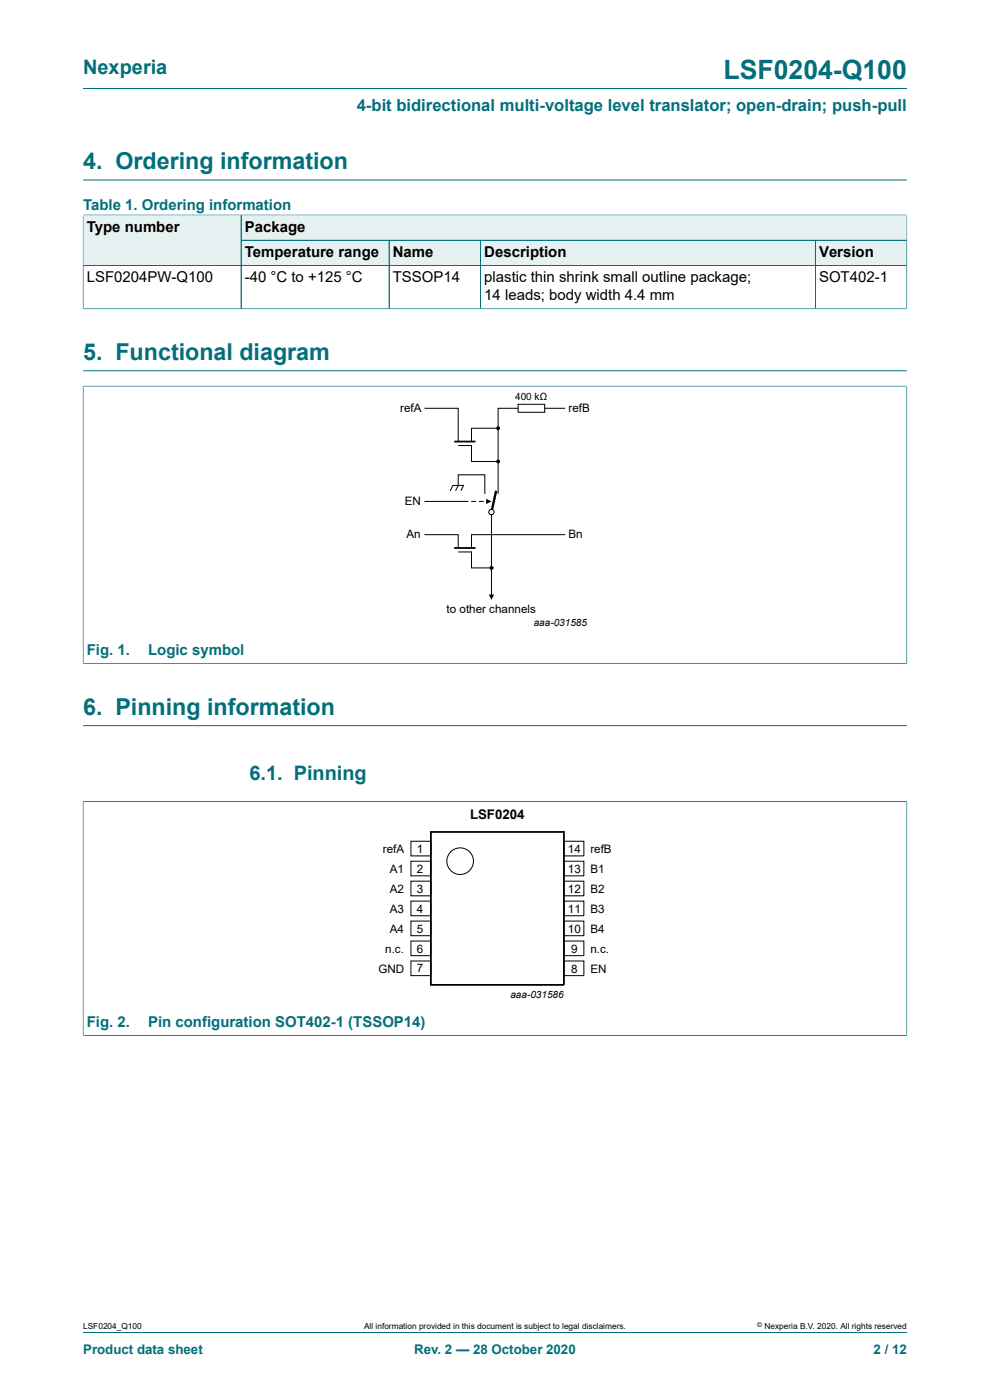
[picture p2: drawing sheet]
<svg xmlns="http://www.w3.org/2000/svg" width="210mm" height="297mm" viewBox="0 0 210 297" stroke-linecap="round" stroke-linejoin="round" font-family="sans-serif">
<defs><g id="words">
<text font-size="5.6" fill="#036f7b" x="153.5" y="16.8">LSF0204-Q100</text>
<g font-size="4.9" fill="#036f7b">
<text x="17.6" y="35.9">4. Ordering information</text>
<text x="17.6" y="76.3">5. Functional diagram</text>
<text x="17.6" y="151.6">6. Pinning information</text>
</g>
<g font-size="4.2" fill="#036f7b">
<text x="17.6" y="15.6">Nexperia</text>
<text x="52.9" y="165.4">6.1. Pinning</text>
</g>
<text font-size="3.5" fill="#036f7b" x="75.7" y="23.7">4-bit bidirectional multi-voltage level translator; open-drain; push-pull</text>
<g font-size="3.2" fill="#036f7b">
<text x="17.6" y="44.5">Table 1. Ordering information</text>
<text x="18.4" y="138.9">Fig. 1.</text>
<text x="31.4" y="138.9">Logic symbol</text>
<text x="18.4" y="217.8">Fig. 2.</text>
<text x="31.4" y="217.8">Pin configuration SOT402-1 (TSSOP14)</text>
</g>
<g font-size="3.2">
<text x="18.4" y="49.1">Type number</text>
<text x="51.9" y="49.1">Package</text>
<text x="18.4" y="59.8">LSF0204PW-Q100</text>
<text x="51.9" y="54.5">Temperature range</text>
<text x="51.9" y="59.8">-40 °C to +125 °C</text>
<text x="83.3" y="54.5">Name</text>
<text x="83.3" y="59.8">TSSOP14</text>
<text x="102.7" y="54.5">Description</text>
<text x="102.7" y="59.8">plastic thin shrink small outline package;</text>
<text x="173.7" y="54.5">Version</text>
<text x="173.7" y="59.8">SOT402-1</text>
<text x="102.7" y="63.7">14 leads; body width 4.4 mm</text>
</g>
<text font-size="2.8" x="99.7" y="173.6">LSF0204</text>
<g font-size="2.8" fill="#036f7b">
<text x="17.6" y="287.2">Product data sheet</text>
<text x="87.9" y="287.2">Rev. 2 — 28 October 2020</text>
<text x="185.3" y="287.2">2 / 12</text>
</g>
<g font-size="2.5">
<text x="84.9" y="87.4">refA</text>
<text x="120.6" y="87.4">refB</text>
<text x="85.9" y="107.2">EN</text>
<text x="86.2" y="114.2">An</text>
<text x="120.6" y="114.2">Bn</text>
<text x="94.7" y="130">to other channels</text>
<text x="81.2" y="181">refA</text>
<text x="82.7" y="185.2">A1</text>
<text x="88.4" y="180.9">1</text>
<text x="88.4" y="185.1">2</text>
<text x="120.5" y="180.9">14</text>
<text x="120.5" y="185.1">13</text>
<text x="125.2" y="181">refB</text>
<text x="125.2" y="185.2">B1</text>
<text x="82.7" y="189.5">A2</text>
<text x="88.4" y="189.4">3</text>
<text x="120.5" y="189.4">12</text>
<text x="125.2" y="189.5">B2</text>
<text x="82.7" y="193.7">A3</text>
<text x="82.7" y="197.9">A4</text>
<text x="88.4" y="193.6">4</text>
<text x="88.4" y="197.8">5</text>
<text x="120.5" y="197.8">10</text>
<text x="120.5" y="193.6">11</text>
<text x="125.2" y="193.7">B3</text>
<text x="125.2" y="197.9">B4</text>
<text x="81.7" y="202.2">n.c.</text>
<text x="88.4" y="202.1">6</text>
<text x="121.2" y="202.2">9</text>
<text x="125.2" y="202.2">n.c.</text>
<text x="80.3" y="206.4">GND</text>
<text x="88.4" y="206.3">7</text>
<text x="121.2" y="206.4">8</text>
<text x="125.2" y="206.4">EN</text>
</g>
<g font-size="2.1">
<text x="109.3" y="84.9">400 kΩ</text>
<text x="113.2" y="132.9">aaa-031585</text>
<text x="108.3" y="211.7">aaa-031586</text>
</g>
<g font-size="1.8">
<text x="17.6" y="282">LSF0204_Q100</text>
<text x="77.2" y="282">All information provided in this document is subject to legal disclaimers.</text>
<text x="162.2" y="282">Nexperia B.V. 2020. All rights reserved</text>
</g>
<text font-size="1.4" x="160.6" y="281.6">©</text>
</g></defs>
<path d="M17.6 18.8h174.8M17.6 38.2h174.8M192.4 45.5v5.5h-141.2v-5.4h141.2" fill="none" stroke="#036f7b" stroke-width=".21"/>
<path d="M51.2 45.7h141.1v5.2h-141.1z" fill="#e6f1f2"/>
<path d="M17.6 45.5v10.8h33.6v-10.7h-33.6" fill="none" stroke="#036f7b" stroke-width=".21"/>
<g fill="#e6f1f2">
<path d="M17.7 45.7h33.4v10.6h-33.4z"/>
<path d="M51.2 51h31.3v5.3h-31.3z"/>
</g>
<path d="M51.2 51h31.3v5.3h-31.3z" fill="none" stroke="#036f7b" stroke-width=".21"/>
<path d="M82.6 51h19.3v5.3h-19.3z" fill="#e6f1f2"/>
<path d="M82.5 51h19.5v5.3h-19.5z" fill="none" stroke="#036f7b" stroke-width=".21"/>
<path d="M102 51h70.9v5.3h-70.9z" fill="#e6f1f2"/>
<path d="M102 51h71v5.3h-71z" fill="none" stroke="#036f7b" stroke-width=".21"/>
<path d="M173 51h19.3v5.3h-19.3z" fill="#e6f1f2"/>
<g fill="none" stroke="#036f7b" stroke-width=".21">
<path d="M17.6 56.3h174.8M17.6 45.7v19.9M17.7 45.6h174.6M51.2 45.7v19.8M51.2 51h141.2M82.5 51v14.5M102 51v14.5M173 51v14.5M192.4 45.7v19.9M17.6 65.5h174.8M17.6 78.7h174.8M17.6 81.9h174.8"/>
<path d="M17.6 81.8v59.1M192.4 81.8v59.1M17.6 140.8h174.8"/>
</g>
<path d="M95.5 104.1l.6-1.1h2.2l-.5 1.1M97.2 103l-.6 1.1" fill="none" stroke="#000" stroke-width=".21"/>
<path d="M105.2 104.1l-.9 4.5" fill="none" stroke="#000" stroke-width=".51"/>
<circle cx="104.3" cy="108.6" r=".56" fill="#fefefe"/>
<g fill="none" stroke="#000" stroke-width=".21">
<path d="M90.1 86.6h7.1v7.1M97.2 94.5h2.8v3.4h5.7M105.7 90.8h-5.7v2.9M109.9 86.6h-4.2v18.1M109.9 85.8h5.6v1.7h-5.6zM115.5 86.6h4.3M90.1 113.4h7.1v2.8M90.1 106.4h9.1M97.2 103v-2.3h5.6v4M97.2 117.1h2.8v3.4h4.3M100.1 106.4h.8M101.7 106.4h.8"/>
<path d="M103.3 106.4h.4M104.3 109.2v17.5M119.8 113.4h-19.8v2.8M87.2 178.5h4.2v3.1h-4.2zM119.6 178.5h4.3v3.1h-4.3zM87.2 182.7h4.2v3.1h-4.2zM87.2 186.9h4.2v3.1h-4.2zM87.2 191.2h4.2v3.1h-4.2zM87.2 195.4h4.2v3.1h-4.2zM87.2 199.6h4.2v3.1h-4.2zM119.6 195.4h4.3v3.1h-4.3zM119.6 199.6h4.3v3.1h-4.3z"/>
<path d="M119.6 186.9h4.3v3.1h-4.3zM119.6 191.2h4.3v3.1h-4.3zM119.6 182.7h4.3v3.1h-4.3zM87.2 203.9h4.2v3.1h-4.2zM119.6 203.9h4.3v3.1h-4.3z"/>
<circle cx="104.3" cy="108.6" r=".56"/>
<circle cx="97.6" cy="182.7" r="2.82"/>
</g>
<g fill="#000">
<path d="M103.1 105.8l1.2 .6-1.2 .5zM103.7 126.1h1.1l-.5 1.2z"/>
<circle cx="105.7" cy="90.9" r=".28"/>
<circle cx="105.7" cy="97.9" r=".28"/>
<circle cx="104.3" cy="120.5" r=".28"/>
</g>
<g fill="none" stroke="#000" stroke-width=".25">
<circle cx="105.7" cy="90.9" r=".28"/>
<circle cx="105.7" cy="97.9" r=".28"/>
<circle cx="104.3" cy="120.5" r=".28"/>
</g>
<path d="M96.4 93.7h4.5M96.4 116.2h4.5M91.4 176.5h28.2v32.4h-28.2z" fill="none" stroke="#000" stroke-width=".38"/>
<path d="M17.6 82v58.7M17.7 81.9h174.6M192.4 82v58.7M17.6 153.9h174.8M17.7 140.8h174.6M17.6 170h174.8M17.6 170v49.7M192.4 170v49.7M17.6 219.7h174.8M17.6 282.6h174.8" fill="none" stroke="#036f7b" stroke-width=".21"/>
<use href="#words"/>
</svg>
